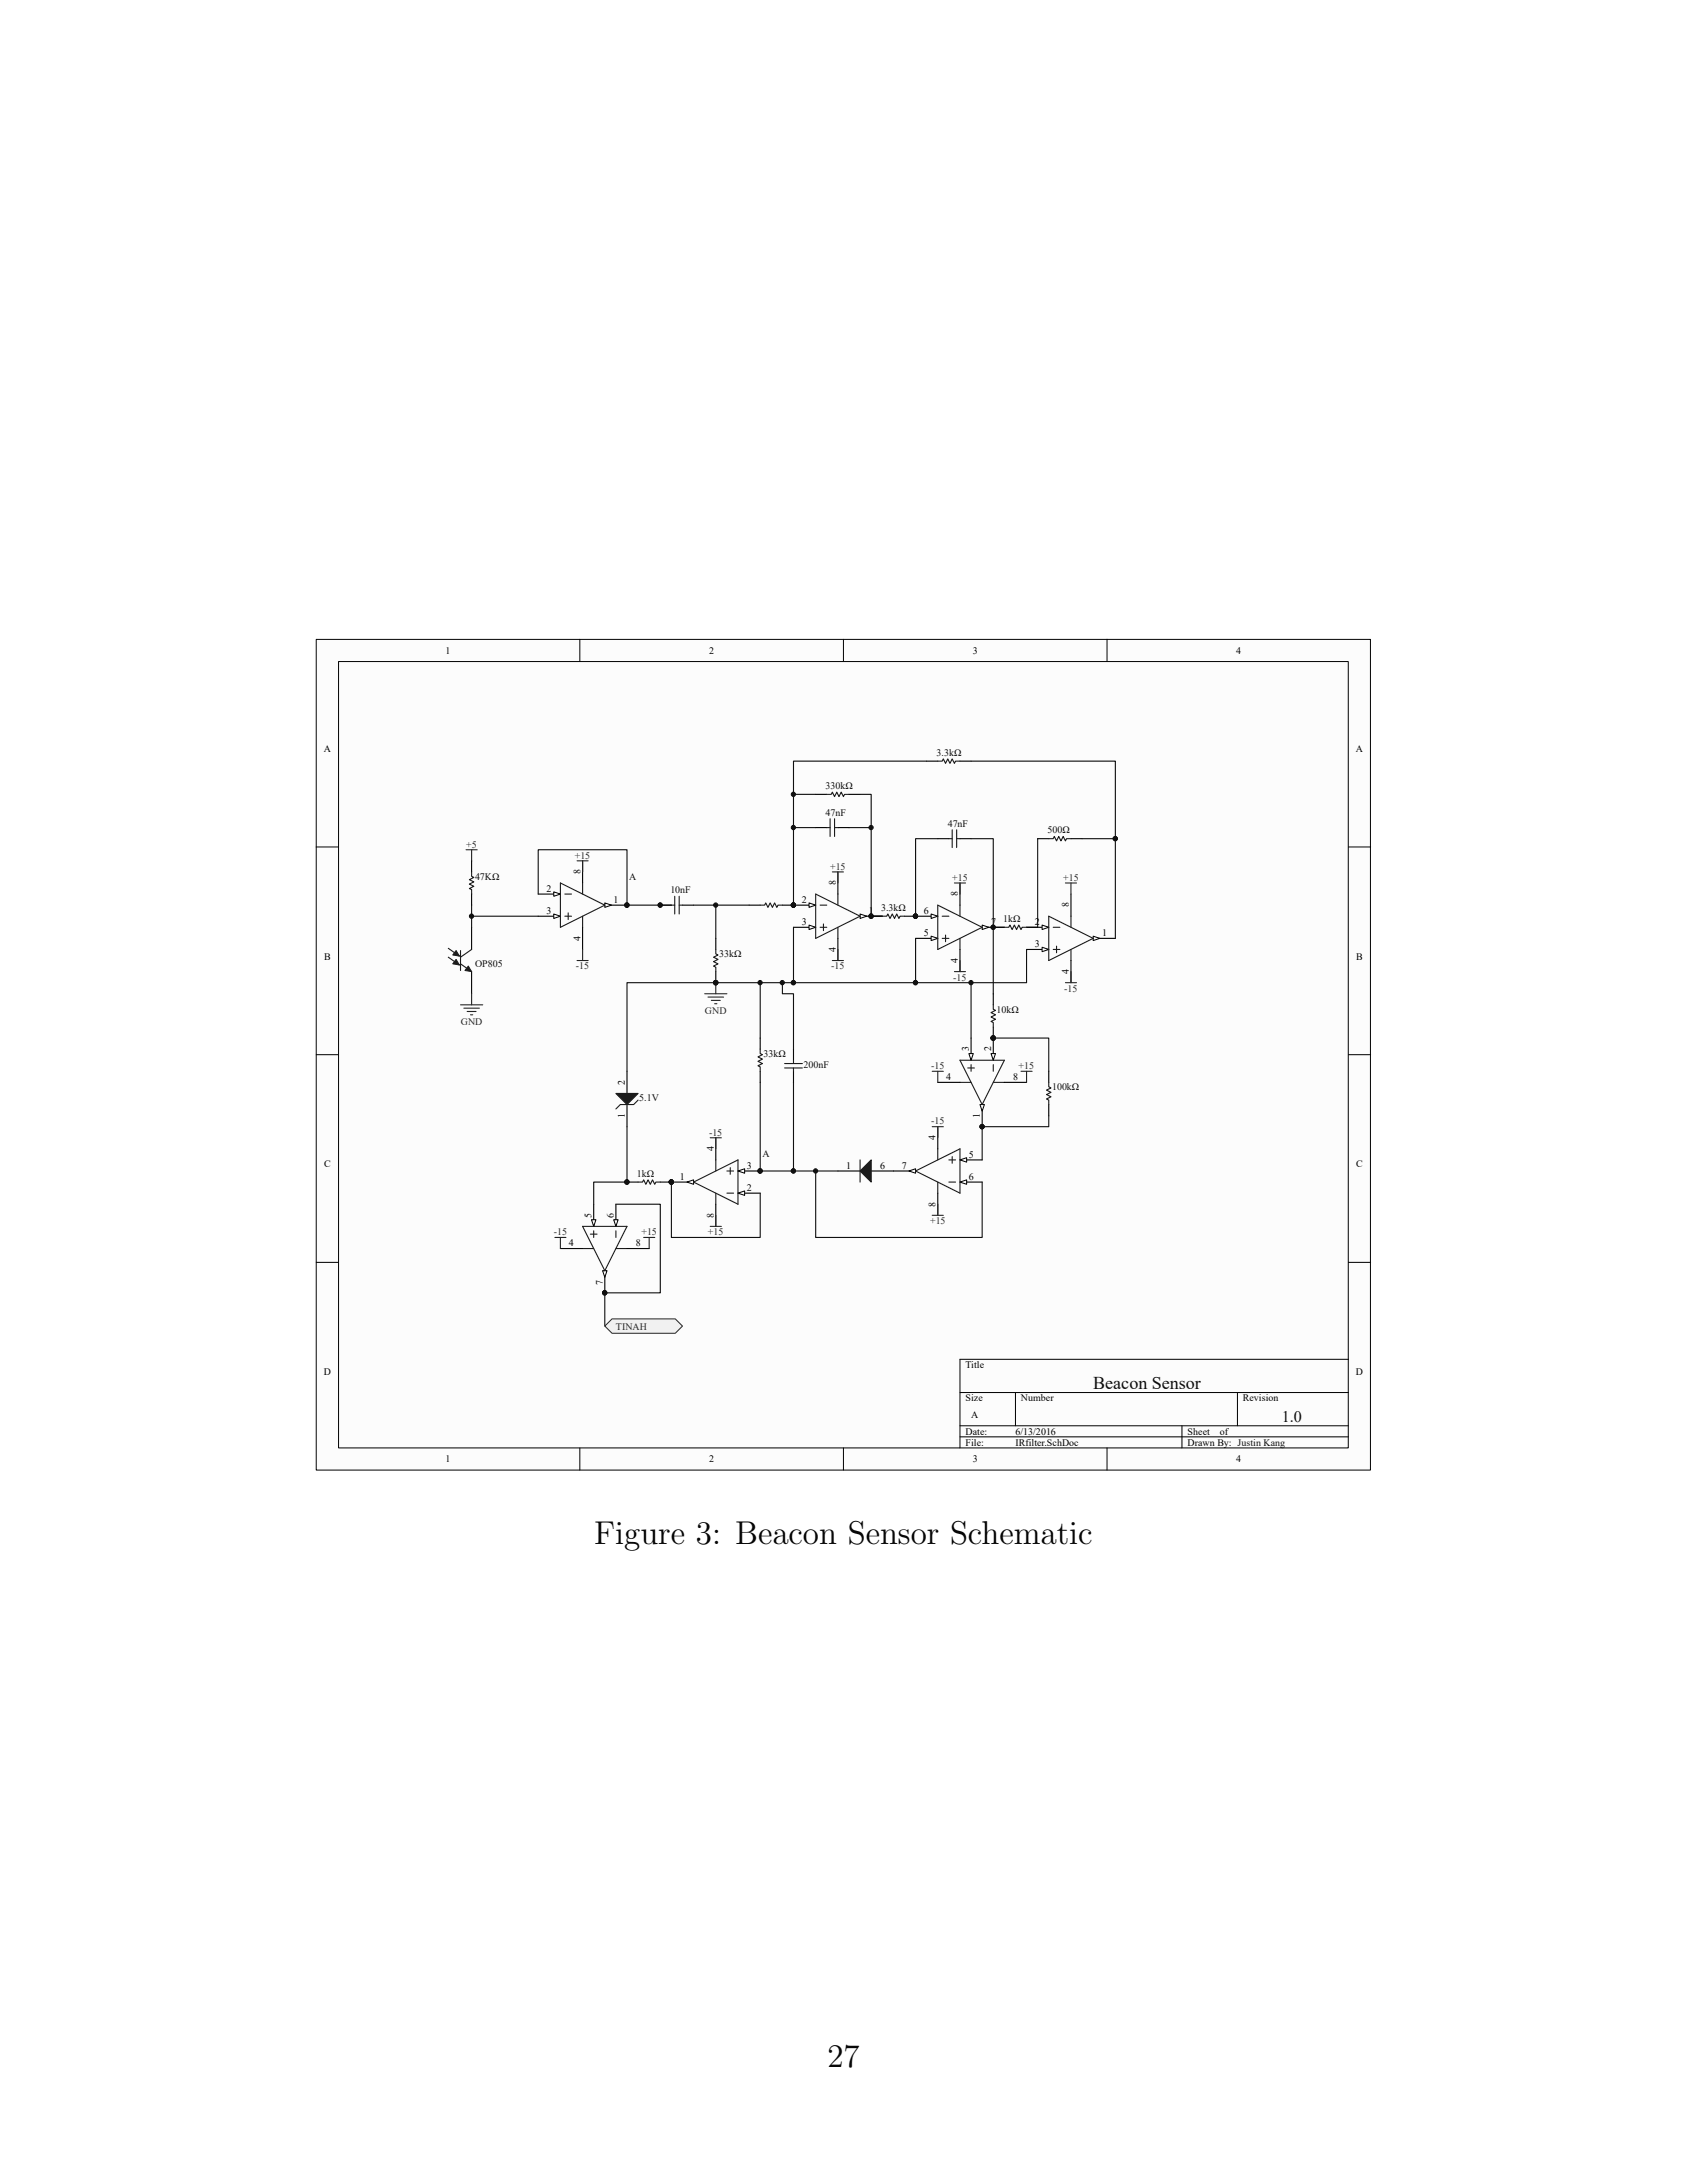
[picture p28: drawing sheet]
<svg xmlns="http://www.w3.org/2000/svg" width="216mm" height="279mm" viewBox="0 0 216 279" stroke-linecap="round" stroke-linejoin="round" font-family="sans-serif">
<defs><g id="words">
<g font-size="4.2">
<text x="76" y="197.6">Figure 3: Beacon Sensor Schematic</text>
<text x="105.9" y="264.5">27</text>
</g>
<text font-size="2.3" fill="#0e0e0e" x="139.9" y="177.7">Beacon Sensor</text>
<text font-size="2.1" fill="#0e0e0e" x="164" y="182">1.0</text>
<g font-size="1.3">
<text x="57" y="83.7">1</text>
<text x="90.8" y="83.7">2</text>
<text x="124.5" y="83.7">3</text>
<text x="158.2" y="83.7">4</text>
<text x="41.4" y="96.2">A</text>
<text x="173.5" y="96.2">A</text>
<text x="74.3" y="111.9" transform="rotate(-90 74.3 111.9)">8</text>
<text x="107" y="113.3" transform="rotate(-90 107 113.3)">8</text>
<text x="69.9" y="114.2">2</text>
<text x="69.9" y="117">3</text>
<text x="78.5" y="115.6">1</text>
<text x="102.6" y="115.6">2</text>
<text x="102.6" y="118.4">3</text>
<text x="111.2" y="117">1</text>
<text x="118.2" y="119.8">5</text>
<text x="118.2" y="117">6</text>
<text x="122.6" y="114.7" transform="rotate(-90 122.6 114.7)">8</text>
<text x="126.8" y="118.4">7</text>
<text x="132.4" y="118.4">2</text>
<text x="136.8" y="116.1" transform="rotate(-90 136.8 116.1)">8</text>
<text x="141" y="119.8">1</text>
<text x="41.5" y="122.8">B</text>
<text x="74.3" y="120.5" transform="rotate(-90 74.3 120.5)">4</text>
<text x="107" y="121.9" transform="rotate(-90 107 121.9)">4</text>
<text x="122.6" y="123.3" transform="rotate(-90 122.6 123.3)">4</text>
<text x="132.4" y="121.2">3</text>
<text x="136.8" y="124.7" transform="rotate(-90 136.8 124.7)">4</text>
<text x="173.6" y="122.8">B</text>
<text x="124" y="134.6" transform="rotate(-90 124 134.6)">3</text>
<text x="126.8" y="134.6" transform="rotate(-90 126.8 134.6)">2</text>
<text x="80" y="143.1" transform="rotate(-90 80 143.1)">1</text>
<text x="80" y="138.8" transform="rotate(-90 80 138.8)">2</text>
<text x="121.1" y="138.3">4</text>
<text x="125.4" y="143.1" transform="rotate(-90 125.4 143.1)">1</text>
<text x="129.7" y="138.3">8</text>
<text x="41.5" y="149.4">C</text>
<text x="91.3" y="147.3" transform="rotate(-90 91.3 147.3)">4</text>
<text x="95.6" y="149.6">3</text>
<text x="108.3" y="149.6">1</text>
<text x="112.6" y="149.6">6</text>
<text x="115.4" y="149.6">7</text>
<text x="119.7" y="145.9" transform="rotate(-90 119.7 145.9)">4</text>
<text x="124" y="148.2">5</text>
<text x="173.6" y="149.4">C</text>
<text x="75.7" y="155.8" transform="rotate(-90 75.7 155.8)">5</text>
<text x="78.5" y="155.8" transform="rotate(-90 78.5 155.8)">6</text>
<text x="87" y="151">1</text>
<text x="91.3" y="155.9" transform="rotate(-90 91.3 155.9)">8</text>
<text x="95.6" y="152.4">2</text>
<text x="119.7" y="154.5" transform="rotate(-90 119.7 154.5)">8</text>
<text x="124" y="151">6</text>
<text x="72.8" y="159.5">4</text>
<text x="81.4" y="159.5">8</text>
<text x="77.1" y="164.4" transform="rotate(-90 77.1 164.4)">7</text>
<text x="41.4" y="176">D</text>
<text x="123.6" y="175.1">Title</text>
<text x="123.6" y="179.4">Size</text>
<text x="130.7" y="179.4">Number</text>
<text x="159.1" y="179.4">Revision</text>
<text x="173.5" y="176">D</text>
<text x="123.6" y="183.6">Date:</text>
<text x="123.6" y="185">File:</text>
<text x="124.3" y="181.5">A</text>
<text x="130" y="185">IRfilter.SchDoc</text>
<text x="130" y="183.6">6/13/2016</text>
<text x="152" y="183.6">Sheet</text>
<text x="152" y="185">Drawn By: Justin Kang</text>
<text x="156.1" y="183.6">of</text>
<text x="57" y="187.2">1</text>
<text x="90.8" y="187.2">2</text>
<text x="124.5" y="187.2">3</text>
<text x="158.2" y="187.2">4</text>
</g>
<g font-size="1.3" fill="#0e0e0e">
<text x="105.7" y="101">330kΩ</text>
<text x="119.9" y="96.7">3.3kΩ</text>
<text x="105.7" y="104.4">47nF</text>
<text x="121.3" y="105.8">47nF</text>
<text x="134.1" y="106.6">500Ω</text>
<text x="60.8" y="112.6">47KΩ</text>
<text x="80.5" y="112.6">A</text>
<text x="85.8" y="114.3">10nF</text>
<text x="112.8" y="116.6">3.3kΩ</text>
<text x="128.4" y="118">1kΩ</text>
<text x="60.8" y="123.8">OP805</text>
<text x="92" y="122.5">33kΩ</text>
<text x="127.6" y="129.6">10kΩ</text>
<text x="97.7" y="135.3">33kΩ</text>
<text x="102.8" y="136.7">200nF</text>
<text x="81.8" y="141">5.1V</text>
<text x="134.6" y="139.5">100kΩ</text>
<text x="97.6" y="148">A</text>
<text x="81.5" y="150.6">1kΩ</text>
</g>
<g font-size="1.3" fill="#262626">
<text x="59.7" y="108.5">+5</text>
<text x="73.6" y="109.9">+15</text>
<text x="106.2" y="111.3">+15</text>
<text x="121.9" y="112.7">+15</text>
<text x="136.1" y="112.7">+15</text>
<text x="73.7" y="124.1">-15</text>
<text x="106.4" y="124.1">-15</text>
<text x="122" y="125.5">-15</text>
<text x="59" y="131.2">GND</text>
<text x="90.2" y="129.8">GND</text>
<text x="136.2" y="126.9">-15</text>
<text x="119.2" y="136.8">-15</text>
<text x="130.4" y="136.8">+15</text>
<text x="119.2" y="143.9">-15</text>
<text x="90.7" y="145.3">-15</text>
<text x="70.9" y="158.1">-15</text>
<text x="82.1" y="158.1">+15</text>
<text x="90.6" y="158.1">+15</text>
<text x="119" y="156.7">+15</text>
<text x="78.8" y="170.2">TINAH</text>
</g>
</g></defs>
<path d="M40.5 81.9h134.9v106.3h-134.9z" fill="#fcfcfc"/>
<path d="M40.5 81.8h134.9v106.4h-134.9z" fill="none" stroke="#000" stroke-width=".13"/>
<path d="M43.3 84.7h129.3v100.6h-129.3z" fill="#fcfcfc"/>
<g fill="none" stroke="#000" stroke-width=".13">
<path d="M43.3 84.7h129.3v100.6h-129.3zM74.2 81.8v2.9M107.9 81.8v2.9M141.7 81.8v2.9M40.5 108.4h2.8M172.6 108.4h2.8M40.5 135h2.8M172.6 135h2.8M40.5 161.6h2.8M122.9 178.2h49.7M130 178.2v4.3M158.4 178.2v4.3"/>
<path d="M172.6 161.6h2.8M172.6 174h-49.7v11.3M74.2 185.3v2.9M107.9 185.3v2.9M122.9 182.5h49.7M122.9 183.9h49.7M141.7 185.3v2.9M151.3 182.5v2.8"/>
</g>
<path d="M60.4 110.2v1.4M60.4 114.4v1.4M60.4 118.7v2.8M77.4 115.8h2.8M60.4 124.4v2.8" fill="none" stroke="#000" stroke-width=".14"/>
<path d="M60.4 111.6v.6l.2 .1-.5 .3 .5 .3-.5 .3 .5 .2-.5 .3 .3 .2v.5M57.4 121.4l1.4 1M57.4 122.5l1.4 1M58.9 123.4l1.5 1M58.9 121.7v2.5M60.4 121.5l-1.5 1" fill="none" stroke="#1c1c1c" stroke-width=".14"/>
<g fill="#1c1c1c" stroke="#1c1c1c" stroke-width=".13">
<path d="M59.9 123.6l.5 .8-.9-.2z"/>
<path d="M58.4 121.7l.4 .7-.9-.2z"/>
<path d="M58.4 122.8l.4 .7-.9-.1z"/>
</g>
<path d="M59.6 108.8h1.5M60.4 108.8v1.4M58.9 128.6h2.9M59.4 129h2M59.8 129.5h1.1M60.2 129.9h.3M60.4 127.2v1.4" fill="none" stroke="#262626" stroke-width=".14"/>
<path d="M60.4 115.8v2.9M60.4 117.3h8.5" fill="none" stroke="#0e0e0e" stroke-width=".14"/>
<circle cx="60.3" cy="117.3" r=".27" fill="#0e0e0e" stroke="#0e0e0e" stroke-width=".13"/>
<path d="M77.4 115.6l.9 .2-.9 .3z" fill="#fcfcfc" stroke="#000" stroke-width=".13"/>
<circle cx="80.2" cy="115.8" r=".27" fill="#0e0e0e" stroke="#0e0e0e" stroke-width=".13"/>
<path d="M68.9 114.4h2.8" fill="none" stroke="#000" stroke-width=".14"/>
<path d="M70.9 114.1l.8 .3-.8 .3z" fill="#fcfcfc" stroke="#000" stroke-width=".13"/>
<path d="M68.9 117.3h2.8" fill="none" stroke="#000" stroke-width=".14"/>
<path d="M70.9 117l.8 .3-.8 .2z" fill="#fcfcfc" stroke="#000" stroke-width=".13"/>
<path d="M71.7 113l5.7 2.8-5.7 2.9zM72.3 114.4h.8M72.3 117.3h.8M72.7 116.8v.9M74.6 113v1.4M74.6 117.3v1.4M85.9 115.8h.5M86.4 114.7v2.3M86.9 114.7v2.3M86.9 115.8h.4M97.3 115.8h.6l.1-.2 .3 .5 .3-.5 .3 .5 .2-.5 .3 .5 .2-.3h.5M91.6 121.5v.6l.3 .1-.6 .3 .6 .3-.6 .3 .6 .3-.6 .2 .3 .2v.6" fill="none" stroke="#1c1c1c" stroke-width=".14"/>
<path d="M74.6 110.2v2.8M74.6 118.7v2.8M84.5 115.8h1.4M87.3 115.8h1.5M95.9 115.8h1.4M100.1 115.8h1.4M110.1 117.3h2.8M91.6 120.1v1.4M91.6 124.4v1.4" fill="none" stroke="#000" stroke-width=".14"/>
<g fill="#0e0e0e" stroke="#0e0e0e" stroke-width=".13">
<circle cx="80.2" cy="115.8" r=".27"/>
<circle cx="84.5" cy="115.8" r=".27"/>
<circle cx="91.6" cy="115.8" r=".27"/>
<circle cx="91.6" cy="125.8" r=".27"/>
<circle cx="101.5" cy="115.8" r=".27"/>
</g>
<path d="M68.9 114.4v-5.6h11.3v7h5.7M88.8 115.8h7.1M91.6 115.8v4.3" fill="none" stroke="#0e0e0e" stroke-width=".14"/>
<path d="M90.2 127.2h2.8M90.6 127.6h2M91 128h1.2M91.5 128.5h.2M91.6 125.8v1.4" fill="none" stroke="#262626" stroke-width=".14"/>
<path d="M110.1 117l.8 .3-.8 .2z" fill="#fcfcfc" stroke="#000" stroke-width=".13"/>
<path d="M101.5 115.8h2.9" fill="none" stroke="#000" stroke-width=".14"/>
<path d="M103.5 115.6l.9 .2-.9 .3z" fill="#fcfcfc" stroke="#000" stroke-width=".13"/>
<circle cx="101.5" cy="115.8" r=".27" fill="#0e0e0e" stroke="#0e0e0e" stroke-width=".13"/>
<path d="M101.5 118.7h2.9" fill="none" stroke="#000" stroke-width=".14"/>
<path d="M103.5 118.4l.9 .3-.9 .3z" fill="#fcfcfc" stroke="#000" stroke-width=".13"/>
<path d="M104.4 114.4l5.7 2.9-5.7 2.8zM105 115.8h.8M105 118.7h.8M105.4 118.3v.8M107.2 114.4v1.4M107.2 118.7v1.4" fill="none" stroke="#1c1c1c" stroke-width=".14"/>
<path d="M107.2 111.6v2.8M107.2 120.1v2.8M117.2 120.1h2.8" fill="none" stroke="#000" stroke-width=".14"/>
<circle cx="101.5" cy="115.8" r=".27" fill="#0e0e0e" stroke="#0e0e0e" stroke-width=".13"/>
<path d="M119.2 119.8l.8 .3-.8 .3z" fill="#fcfcfc" stroke="#000" stroke-width=".13"/>
<path d="M117.2 117.3h2.8" fill="none" stroke="#000" stroke-width=".14"/>
<path d="M119.2 117l.8 .3-.8 .2z" fill="#fcfcfc" stroke="#000" stroke-width=".13"/>
<circle cx="117.2" cy="117.3" r=".27" fill="#0e0e0e" stroke="#0e0e0e" stroke-width=".13"/>
<path d="M125.7 118.7h2.8" fill="none" stroke="#000" stroke-width=".14"/>
<path d="M125.7 118.4l.8 .3-.8 .3z" fill="#fcfcfc" stroke="#000" stroke-width=".13"/>
<path d="M120 115.8l5.7 2.9-5.7 2.8zM120.6 117.3h.8M121 119.7v.8M122.9 115.8v1.5M120.6 120.1h.8M122.9 120.1v1.4" fill="none" stroke="#1c1c1c" stroke-width=".14"/>
<path d="M122.9 113v2.8M122.9 121.5v2.9M139.9 120.1h2.8" fill="none" stroke="#000" stroke-width=".14"/>
<circle cx="117.2" cy="117.3" r=".27" fill="#0e0e0e" stroke="#0e0e0e" stroke-width=".13"/>
<path d="M139.9 119.8l.9 .3-.9 .3z" fill="#fcfcfc" stroke="#000" stroke-width=".13"/>
<path d="M131.4 118.7h2.8" fill="none" stroke="#000" stroke-width=".14"/>
<path d="M133.4 118.4l.8 .3-.8 .3z" fill="#fcfcfc" stroke="#000" stroke-width=".13"/>
<path d="M131.4 121.5h2.8" fill="none" stroke="#000" stroke-width=".14"/>
<path d="M133.4 121.2l.8 .3-.8 .3z" fill="#fcfcfc" stroke="#000" stroke-width=".13"/>
<g fill="none" stroke="#1c1c1c" stroke-width=".14">
<path d="M120 97.4h.6l.1-.3 .3 .6 .3-.6 .3 .6 .3-.6 .2 .6 .2-.3h.6M105.8 105.9h.4M105.8 101.7h.6l.1-.3 .3 .6 .3-.6 .3 .6 .3-.6 .2 .6 .2-.3h.6M106.2 104.8v2.3M106.8 104.8v2.3M106.8 105.9h.4M112.9 117.3h.6l.1-.3 .3 .5 .3-.5 .3 .5 .3-.5 .2 .5 .2-.2h.6M121.4 107.3h.5M121.9 106.2v2.3M122.4 106.2v2.3M122.4 107.3h.5M128.5 118.7h.6l.1-.3 .3 .6 .3-.6 .3 .6 .3-.6 .3 .6 .1-.3h.6"/>
<path d="M134.2 107.3h.6l.1-.2 .3 .5 .3-.5 .3 .5 .3-.5 .2 .5 .2-.3h.6M134.2 117.3l5.7 2.8-5.7 2.8zM134.8 118.7h.8M137.1 117.3v1.4M127.1 128.6v.6l.3 .1-.6 .3 .6 .3-.6 .3 .6 .3-.6 .2 .3 .2v.5M134.8 121.5h.8M135.2 121.1v.8M137.1 121.5v1.4"/>
</g>
<g fill="none" stroke="#000" stroke-width=".14">
<path d="M118.6 97.4h1.4M122.9 97.4h1.4M104.4 105.9h1.4M104.4 101.7h1.4M107.2 105.9h1.5M108.7 101.7h1.4M111.5 117.3h1.4M115.8 117.3h1.4M120 107.3h1.4M122.9 107.3h1.4M127.1 118.7h1.4M131.4 118.7h1.4"/>
<path d="M132.8 107.3h1.4M137.1 114.4v2.9M137.1 107.3h1.4M127.1 127.2v1.4M127.1 131.4v1.5M137.1 122.9v2.9M125.7 141.4v2.8"/>
</g>
<g fill="#0e0e0e" stroke="#0e0e0e" stroke-width=".13">
<circle cx="111.5" cy="117.3" r=".27"/>
<circle cx="117.2" cy="117.3" r=".27"/>
<circle cx="127.1" cy="118.7" r=".27"/>
<circle cx="101.5" cy="105.9" r=".27"/>
<circle cx="101.5" cy="101.7" r=".27"/>
<circle cx="111.5" cy="105.9" r=".27"/>
<circle cx="142.7" cy="107.3" r=".27"/>
<circle cx="101.5" cy="115.8" r=".27"/>
<circle cx="117.2" cy="125.8" r=".27"/>
<circle cx="101.5" cy="125.8" r=".27"/>
<circle cx="91.6" cy="125.8" r=".27"/>
<circle cx="127.1" cy="132.9" r=".27"/>
</g>
<g fill="none" stroke="#0e0e0e" stroke-width=".14">
<path d="M118.6 97.4h-17.1v18.4M124.3 97.4h18.4v9.9M101.5 118.7v7.1h-9.9M101.5 105.9h2.9M101.5 101.7h2.9M108.7 105.9h2.8M110.1 101.7h1.4v15.6h1.4M120 107.3h-2.8v10M124.3 107.3h2.8v19.9M132.8 107.3v11.4M138.5 107.3h4.2v12.8M101.5 125.8h15.7"/>
<path d="M117.2 120.1v5.7h14.2v-4.3"/>
</g>
<path d="M125.4 141.4h.6l-.3 .8z" fill="#fcfcfc" stroke="#000" stroke-width=".13"/>
<circle cx="125.7" cy="144.2" r=".27" fill="#0e0e0e" stroke="#0e0e0e" stroke-width=".13"/>
<path d="M127.1 132.9v2.8" fill="none" stroke="#000" stroke-width=".14"/>
<path d="M126.8 134.8h.6l-.3 .9z" fill="#fcfcfc" stroke="#000" stroke-width=".13"/>
<circle cx="127.1" cy="132.9" r=".27" fill="#0e0e0e" stroke="#0e0e0e" stroke-width=".13"/>
<path d="M124.3 132.9v2.8" fill="none" stroke="#000" stroke-width=".14"/>
<path d="M124 134.8h.6l-.3 .9z" fill="#fcfcfc" stroke="#000" stroke-width=".13"/>
<path d="M122.9 135.7h5.6l-2.8 5.7zM122.9 138.5h1.4M123.9 136.7h.8M124.3 136.3v.8M127.1 138.5h1.4M127.1 136.3v.8M134.2 138.5v.6l.3 .1-.6 .3 .6 .3-.6 .3 .6 .3-.6 .3 .3 .1v.6" fill="none" stroke="#1c1c1c" stroke-width=".14"/>
<path d="M120 138.5h2.9M128.5 138.5h2.9M134.2 137.1v1.4M122.9 148.5h2.8M134.2 141.4v1.4" fill="none" stroke="#000" stroke-width=".14"/>
<g fill="#0e0e0e" stroke="#0e0e0e" stroke-width=".13">
<circle cx="125.7" cy="144.2" r=".27"/>
<circle cx="127.1" cy="132.9" r=".27"/>
<circle cx="124.3" cy="125.8" r=".27"/>
</g>
<path d="M124.3 125.8v7.1M127.1 132.9h7.1v4.2M134.2 142.8v1.4h-8.5v4.3" fill="none" stroke="#0e0e0e" stroke-width=".14"/>
<path d="M122.9 148.5l.8-.3v.5z" fill="#fcfcfc" stroke="#000" stroke-width=".13"/>
<path d="M122.9 151.3h2.8" fill="none" stroke="#000" stroke-width=".14"/>
<path d="M122.9 151.3l.8-.3v.6z" fill="#fcfcfc" stroke="#000" stroke-width=".13"/>
<path d="M114.3 149.9h2.9" fill="none" stroke="#000" stroke-width=".14"/>
<path d="M116.3 149.9l.9-.3v.6z" fill="#fcfcfc" stroke="#000" stroke-width=".13"/>
<path d="M117.2 149.9l5.7-2.9v5.7zM120 147v1.5M120 151.3v1.4M121.4 151.3h.9M121.4 148.5h.9M121.9 148v.9" fill="none" stroke="#1c1c1c" stroke-width=".14"/>
<path d="M85.9 151.3h2.9M120 144.2v2.8M120 152.7v2.8" fill="none" stroke="#000" stroke-width=".14"/>
<path d="M87.9 151.3l.9-.3v.6z" fill="#fcfcfc" stroke="#000" stroke-width=".13"/>
<circle cx="85.9" cy="151.3" r=".27" fill="#0e0e0e" stroke="#0e0e0e" stroke-width=".13"/>
<path d="M94.4 152.7h2.9" fill="none" stroke="#000" stroke-width=".14"/>
<path d="M94.4 152.7l.9-.3v.6z" fill="#fcfcfc" stroke="#000" stroke-width=".13"/>
<path d="M94.4 149.9h2.9" fill="none" stroke="#000" stroke-width=".14"/>
<path d="M94.4 149.9l.9-.3v.6z" fill="#fcfcfc" stroke="#000" stroke-width=".13"/>
<g fill="#0e0e0e" stroke="#0e0e0e" stroke-width=".13">
<circle cx="97.3" cy="149.9" r=".27"/>
<circle cx="85.9" cy="151.3" r=".27"/>
</g>
<path d="M88.8 151.3l5.6-2.8v5.6zM91.6 148.5v1.4M91.6 152.7v1.4M93 152.7h.9M93 149.9h.9M93.5 149.4v.9" fill="none" stroke="#1c1c1c" stroke-width=".14"/>
<path d="M76 154.1v2.9M91.6 145.6v2.9M91.6 154.1v2.9" fill="none" stroke="#000" stroke-width=".14"/>
<path d="M75.7 156.1h.6l-.3 .9z" fill="#fcfcfc" stroke="#000" stroke-width=".13"/>
<path d="M78.8 154.1v2.9" fill="none" stroke="#000" stroke-width=".14"/>
<path d="M78.5 156.1h.6l-.3 .9z" fill="#fcfcfc" stroke="#000" stroke-width=".13"/>
<path d="M77.4 162.6v2.9" fill="none" stroke="#000" stroke-width=".14"/>
<path d="M77.1 162.6h.6l-.3 .9z" fill="#fcfcfc" stroke="#000" stroke-width=".13"/>
<g fill="#0e0e0e" stroke="#0e0e0e" stroke-width=".13">
<circle cx="77.4" cy="165.5" r=".27"/>
<circle cx="101.5" cy="149.9" r=".27"/>
<circle cx="97.3" cy="149.9" r=".27"/>
<circle cx="97.3" cy="125.8" r=".27"/>
<circle cx="100.1" cy="125.8" r=".27"/>
<circle cx="80.2" cy="151.3" r=".27"/>
<circle cx="85.9" cy="151.3" r=".27"/>
<circle cx="91.6" cy="125.8" r=".27"/>
</g>
<g fill="none" stroke="#1c1c1c" stroke-width=".14">
<path d="M97.3 134.3v.5l.3 .2-.6 .3 .6 .3-.6 .2 .6 .3-.6 .3 .3 .1v.6M100.4 136.1h2.3M100.4 136.7h2.3M101.5 135.7v.4M101.5 136.7v.4M74.6 157h5.6l-2.8 5.6zM74.6 159.8h1.4M75.6 158h.8M76 157.5v.9M78.8 159.8h1.4M78.8 157.5v.9M81.7 140.8l-.6 .6h-1.7l-.6 .5"/>
<path d="M81.7 151.3h.5l.2-.3 .3 .6 .2-.6 .3 .6 .3-.6 .3 .6 .1-.3h.6M110.1 148.5v2.8"/>
</g>
<path d="M80.2 137.1v2.9M97.3 132.9v1.4M97.3 137.1v1.4M101.5 134.3v1.4M101.5 137.1v1.4M71.7 159.8h2.9M80.2 159.8h2.9M80.2 151.3h1.5M80.2 141.4v2.8M84.5 151.3h1.4M107.2 149.9h2.9M111.5 149.9h2.8" fill="none" stroke="#000" stroke-width=".14"/>
<g fill="#1c1c1c" stroke="#1c1c1c" stroke-width=".14">
<path d="M110.1 149.9l1.4-1.4v2.8z"/>
<path d="M78.8 140h2.9l-1.5 1.4z"/>
</g>
<path d="M91.6 125.8h-11.4v11.3M97.3 138.5v11.4h4.2M97.3 125.8v7.1M100.1 125.8v1.4h1.4v7.1M101.5 138.5v11.4h5.7M78.8 154.1h5.7v11.4h-7.1v4.2M80.2 144.2v7.1h-4.2v2.8" fill="none" stroke="#0e0e0e" stroke-width=".14"/>
<path d="M77.4 169.7l.9-.9h8.1l.9 .9-.9 .9h-8.1z" fill-rule="evenodd" fill="#f0f0f0" stroke="#262626" stroke-width=".13"/>
<path d="M85.9 151.3v7.1h11.4v-5.7M104.4 149.9v8.5h21.3v-7.1" fill="none" stroke="#0e0e0e" stroke-width=".14"/>
<g fill="#0e0e0e" stroke="#0e0e0e" stroke-width=".13">
<circle cx="85.9" cy="151.3" r=".27"/>
<circle cx="104.4" cy="149.9" r=".27"/>
</g>
<g fill="none" stroke="#262626" stroke-width=".14">
<path d="M73.9 110.2h1.4M74.6 110.2v1.4M106.5 111.6h1.4M107.2 111.6v1.4M122.1 113h1.5M122.9 113v1.4M136.4 113h1.4M137.1 113v1.4M73.9 122.9h1.4M74.6 121.5v1.4M106.5 122.9h1.4M107.2 121.5v1.4"/>
<path d="M119.3 137.1h1.4M120 137.1v1.4M122.1 124.4h1.5M122.9 122.9v1.5M130.7 137.1h1.4M131.4 137.1v1.4M136.4 125.8h1.4M137.1 124.4v1.4M71 158.4h1.4M71.7 158.4v1.4M82.4 158.4h1.4M83.1 158.4v1.4"/>
<path d="M90.9 145.6h1.4M90.9 157h1.4M91.6 145.6v1.4M91.6 155.5v1.5M119.3 144.2h1.4M119.3 155.5h1.4M120 144.2v1.4M120 154.1v1.4"/>
</g>
<use href="#words"/>
</svg>
